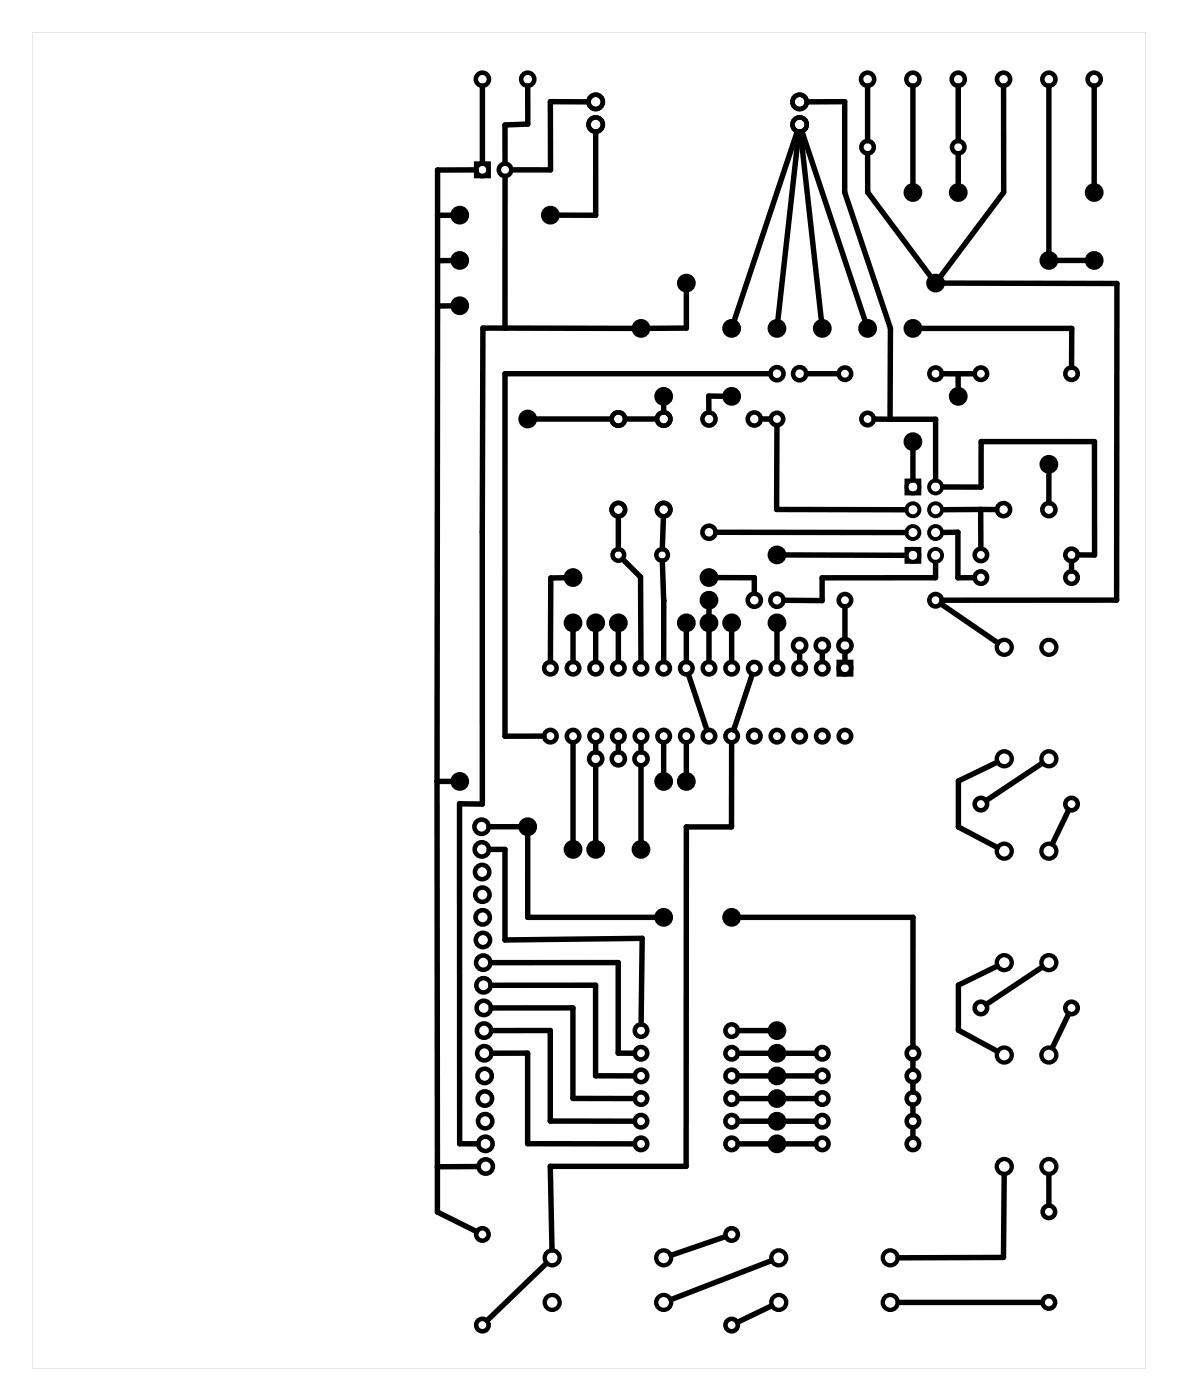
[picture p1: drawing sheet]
<svg xmlns="http://www.w3.org/2000/svg" width="132mm" height="157mm" viewBox="0 0 132 157" stroke-linecap="round" stroke-linejoin="round" font-family="sans-serif">
<path d="M3.6 3.6h124.8v149.8h-124.8zM3.6 3.6v149.8h124.8v-149.8z" fill="#000"/>
<g fill="none" stroke="#000" stroke-width=".51">
<path d="M53.4 18.3h1.4v1.4h-1.4zM94 74.2h1.4v1.4h-1.4z"/>
<circle cx="54.1" cy="19" r=".7"/>
<circle cx="54.1" cy="8.9" r=".74"/>
<circle cx="56.6" cy="19" r=".7"/>
<circle cx="59.2" cy="8.9" r=".74"/>
<circle cx="66.8" cy="11.4" r=".8"/>
<circle cx="66.8" cy="14" r=".8"/>
<circle cx="89.6" cy="11.4" r=".8"/>
<circle cx="89.6" cy="14" r=".8"/>
<circle cx="97.3" cy="16.5" r=".7"/>
<circle cx="97.3" cy="8.9" r=".74"/>
<circle cx="102.3" cy="8.9" r=".74"/>
<circle cx="107.4" cy="16.5" r=".7"/>
<circle cx="107.4" cy="8.9" r=".74"/>
<circle cx="112.5" cy="8.9" r=".74"/>
<circle cx="117.6" cy="8.9" r=".74"/>
<circle cx="122.7" cy="8.9" r=".74"/>
<circle cx="69.3" cy="47" r=".75"/>
<circle cx="69.3" cy="57.1" r=".75"/>
<circle cx="74.4" cy="47" r=".75"/>
<circle cx="74.4" cy="57.1" r=".75"/>
<circle cx="79.5" cy="59.7" r=".74"/>
<circle cx="79.5" cy="47" r=".74"/>
<circle cx="84.6" cy="47" r=".74"/>
<circle cx="87.1" cy="47" r=".7"/>
<circle cx="87.1" cy="41.9" r=".74"/>
<circle cx="89.6" cy="41.9" r=".74"/>
<circle cx="94.7" cy="41.9" r=".7"/>
<circle cx="97.3" cy="47" r=".7"/>
<circle cx="104.9" cy="41.9" r=".7"/>
<circle cx="110" cy="41.9" r=".7"/>
<circle cx="112.5" cy="57.1" r=".74"/>
<circle cx="117.6" cy="57.1" r=".74"/>
<circle cx="120.1" cy="41.9" r=".7"/>
<circle cx="61.7" cy="74.9" r=".7"/>
<circle cx="64.2" cy="74.9" r=".7"/>
<circle cx="66.8" cy="74.9" r=".7"/>
<circle cx="69.3" cy="74.9" r=".7"/>
<circle cx="71.9" cy="74.9" r=".7"/>
<circle cx="74.4" cy="74.9" r=".7"/>
<circle cx="76.9" cy="74.9" r=".7"/>
<circle cx="79.5" cy="74.9" r=".7"/>
<circle cx="82" cy="74.9" r=".7"/>
<circle cx="84.6" cy="74.9" r=".7"/>
<circle cx="84.6" cy="67.3" r=".74"/>
<circle cx="87.1" cy="74.9" r=".7"/>
<circle cx="87.1" cy="67.3" r=".74"/>
<circle cx="89.6" cy="72.4" r=".74"/>
<circle cx="89.6" cy="74.9" r=".7"/>
<circle cx="92.2" cy="72.4" r=".74"/>
<circle cx="92.2" cy="74.9" r=".7"/>
<circle cx="94.7" cy="72.4" r=".74"/>
<circle cx="94.7" cy="74.9" r=".7"/>
<circle cx="94.7" cy="67.3" r=".7"/>
<circle cx="104.9" cy="67.3" r=".7"/>
<circle cx="110" cy="64.8" r=".7"/>
<circle cx="110" cy="62.2" r=".7"/>
<circle cx="120.1" cy="64.8" r=".7"/>
<circle cx="120.1" cy="62.2" r=".7"/>
<circle cx="54" cy="92.7" r=".8"/>
<circle cx="54" cy="95.2" r=".8"/>
<circle cx="54" cy="97.8" r=".8"/>
<circle cx="61.7" cy="82.5" r=".7"/>
<circle cx="64.2" cy="82.5" r=".7"/>
<circle cx="66.8" cy="82.5" r=".7"/>
<circle cx="66.8" cy="85.1" r=".74"/>
<circle cx="69.3" cy="82.5" r=".7"/>
<circle cx="69.3" cy="85.1" r=".74"/>
<circle cx="71.9" cy="82.5" r=".7"/>
<circle cx="71.9" cy="85.1" r=".74"/>
<circle cx="74.4" cy="82.5" r=".7"/>
<circle cx="76.9" cy="82.5" r=".7"/>
<circle cx="79.5" cy="82.5" r=".7"/>
<circle cx="82" cy="82.5" r=".7"/>
<circle cx="84.6" cy="82.5" r=".7"/>
<circle cx="87.1" cy="82.5" r=".7"/>
<circle cx="89.6" cy="82.5" r=".7"/>
<circle cx="92.2" cy="82.5" r=".7"/>
<circle cx="94.7" cy="82.5" r=".7"/>
<circle cx="110" cy="90.2" r=".7"/>
<circle cx="120.1" cy="90.2" r=".7"/>
<circle cx="54.1" cy="100.3" r=".8"/>
<circle cx="54.1" cy="102.9" r=".8"/>
<circle cx="54.1" cy="105.4" r=".8"/>
<circle cx="54.2" cy="107.9" r=".8"/>
<circle cx="54.2" cy="110.5" r=".8"/>
<circle cx="54.2" cy="113" r=".8"/>
<circle cx="54.3" cy="115.6" r=".8"/>
<circle cx="54.3" cy="118.1" r=".8"/>
<circle cx="71.9" cy="115.6" r=".7"/>
<circle cx="71.9" cy="118.1" r=".7"/>
<circle cx="82" cy="118.1" r=".7"/>
<circle cx="82" cy="115.6" r=".7"/>
<circle cx="92.2" cy="118.1" r=".7"/>
<circle cx="102.3" cy="118.1" r=".7"/>
<circle cx="110" cy="113" r=".7"/>
<circle cx="120.1" cy="113" r=".7"/>
<circle cx="54.1" cy="138.4" r=".7"/>
<circle cx="54.3" cy="120.6" r=".8"/>
<circle cx="54.4" cy="123.2" r=".8"/>
<circle cx="54.4" cy="125.7" r=".8"/>
<circle cx="54.4" cy="128.3" r=".8"/>
<circle cx="54.4" cy="130.8" r=".8"/>
<circle cx="71.9" cy="123.2" r=".7"/>
<circle cx="71.9" cy="120.6" r=".7"/>
<circle cx="71.9" cy="125.7" r=".7"/>
<circle cx="71.9" cy="128.3" r=".7"/>
<circle cx="82" cy="120.6" r=".7"/>
<circle cx="82" cy="123.2" r=".7"/>
<circle cx="82" cy="125.7" r=".7"/>
<circle cx="82" cy="128.3" r=".7"/>
<circle cx="82" cy="138.4" r=".7"/>
<circle cx="92.2" cy="120.6" r=".7"/>
<circle cx="92.2" cy="128.3" r=".7"/>
<circle cx="92.2" cy="123.2" r=".7"/>
<circle cx="92.2" cy="125.7" r=".7"/>
<circle cx="102.3" cy="123.2" r=".7"/>
<circle cx="102.3" cy="125.7" r=".7"/>
<circle cx="102.3" cy="128.3" r=".7"/>
<circle cx="102.3" cy="120.6" r=".7"/>
<circle cx="117.6" cy="135.9" r=".7"/>
<circle cx="54.1" cy="148.6" r=".7"/>
<circle cx="82" cy="148.6" r=".7"/>
<circle cx="117.6" cy="146" r=".7"/>
</g>
<g fill="none" stroke="#000" stroke-width="1" stroke-linecap="butt">
<circle cx="51.5" cy="24.1" r=".55"/>
<circle cx="51.5" cy="34.3" r=".55"/>
<circle cx="51.5" cy="29.2" r=".55"/>
<circle cx="61.7" cy="24.1" r=".55"/>
<circle cx="71.9" cy="36.8" r=".55"/>
<circle cx="76.9" cy="31.7" r=".55"/>
<circle cx="82" cy="36.8" r=".55"/>
<circle cx="87.1" cy="36.8" r=".55"/>
<circle cx="92.2" cy="36.8" r=".55"/>
<circle cx="97.3" cy="36.8" r=".55"/>
<circle cx="102.3" cy="36.8" r=".55"/>
<circle cx="102.3" cy="21.6" r=".55"/>
<circle cx="104.9" cy="31.7" r=".55"/>
<circle cx="107.4" cy="21.6" r=".55"/>
<circle cx="117.6" cy="29.2" r=".55"/>
<circle cx="122.7" cy="21.6" r=".55"/>
<circle cx="122.7" cy="29.2" r=".55"/>
<circle cx="59.2" cy="47" r=".55"/>
<circle cx="74.4" cy="44.4" r=".55"/>
<circle cx="82" cy="44.4" r=".55"/>
<circle cx="102.3" cy="49.5" r=".55"/>
<circle cx="107.4" cy="44.4" r=".55"/>
<circle cx="117.6" cy="52.1" r=".55"/>
<circle cx="64.2" cy="64.8" r=".55"/>
<circle cx="64.2" cy="69.8" r=".55"/>
<circle cx="66.8" cy="69.8" r=".55"/>
<circle cx="69.3" cy="69.8" r=".55"/>
<circle cx="76.9" cy="69.8" r=".55"/>
<circle cx="79.5" cy="67.3" r=".55"/>
<circle cx="79.5" cy="69.8" r=".55"/>
<circle cx="79.5" cy="64.8" r=".55"/>
<circle cx="82" cy="69.8" r=".55"/>
<circle cx="87.1" cy="62.2" r=".55"/>
<circle cx="87.1" cy="69.8" r=".55"/>
<circle cx="51.5" cy="87.6" r=".55"/>
<circle cx="59.2" cy="92.7" r=".55"/>
<circle cx="64.2" cy="95.2" r=".55"/>
<circle cx="66.8" cy="95.2" r=".55"/>
<circle cx="71.9" cy="95.2" r=".55"/>
<circle cx="74.4" cy="87.6" r=".55"/>
<circle cx="76.9" cy="87.6" r=".55"/>
<circle cx="74.4" cy="102.9" r=".55"/>
<circle cx="82" cy="102.9" r=".55"/>
<circle cx="87.1" cy="118.1" r=".55"/>
<circle cx="87.1" cy="115.6" r=".55"/>
<circle cx="87.1" cy="128.3" r=".55"/>
<circle cx="87.1" cy="120.6" r=".55"/>
<circle cx="87.1" cy="123.2" r=".55"/>
<circle cx="87.1" cy="125.7" r=".55"/>
</g>
<g fill="none" stroke="#000" stroke-width=".48">
<circle cx="112.6" cy="72.6" r=".84"/>
<circle cx="117.6" cy="72.6" r=".84"/>
<circle cx="112.6" cy="85.1" r=".84"/>
<circle cx="112.6" cy="95.4" r=".84"/>
<circle cx="117.6" cy="85.1" r=".84"/>
<circle cx="117.6" cy="95.4" r=".84"/>
<circle cx="112.6" cy="107.9" r=".84"/>
<circle cx="112.6" cy="118.3" r=".84"/>
<circle cx="117.6" cy="107.9" r=".84"/>
<circle cx="117.6" cy="118.3" r=".84"/>
<circle cx="112.6" cy="130.8" r=".84"/>
<circle cx="117.6" cy="130.8" r=".84"/>
<circle cx="61.9" cy="141" r=".84"/>
<circle cx="61.9" cy="146" r=".84"/>
<circle cx="74.4" cy="141" r=".84"/>
<circle cx="74.4" cy="146" r=".84"/>
<circle cx="87.3" cy="141" r=".84"/>
<circle cx="87.3" cy="146" r=".84"/>
<circle cx="99.8" cy="141" r=".84"/>
<circle cx="99.8" cy="146" r=".84"/>
</g>
<g fill="none" stroke="#000" stroke-width=".43">
<path d="M101.6 53.9h1.5v1.4h-1.5zM101.6 61.5h1.5v1.5h-1.5z"/>
<circle cx="102.3" cy="57.2" r=".73"/>
<circle cx="102.3" cy="59.7" r=".73"/>
<circle cx="102.3" cy="54.6" r=".73"/>
<circle cx="104.9" cy="57.2" r=".73"/>
<circle cx="104.9" cy="59.7" r=".73"/>
<circle cx="104.9" cy="54.6" r=".73"/>
<circle cx="102.3" cy="62.3" r=".73"/>
<circle cx="104.9" cy="62.3" r=".73"/>
</g>
<g fill="none" stroke="#000" stroke-width=".5">
<circle cx="69.3" cy="62.2" r=".65"/>
<circle cx="74.2" cy="62.2" r=".65"/>
</g>
<g fill="none" stroke="#000" stroke-width=".61">
<path d="M53.3 19l-4.3 .1v15.2M54.1 9.6v8.7M56.6 19.8v17M59.2 9.6v4.3l-2.6 .1v4.3M65.9 11.4h-4.2v7.7l-4.4-.1M66.8 14.8v9.3h-4.8M89.4 14.8l-7.3 21.7M89.5 14.8l-2.4 21.7M89.7 14.8l2.4 21.7M89.9 14.8l7.3 21.7M90.5 11.4h4.2v10.2l5.1 15.2v10.2M97.3 9.6v6.2"/>
<path d="M97.3 17.2v4.4l7.4 9.9M102.3 9.6v11.7M107.4 9.6v6.2M107.4 17.2v4.1M112.5 9.6v12l-7.4 9.9M117.6 9.6v19.3M122.7 9.6v11.7M49 34.3v53.3M51.2 24.1h-2.2M51.2 29.2h-2.2M51.2 34.3h-2.2M56.6 36.8h14.9"/>
<path d="M56.6 36.8h-2.5v53.4l-2.6-.1v38.2h2.1M76.9 32.1v4.7h-4.7M102.7 36.8h17.4v4.4M105.2 31.7l20 .1M117.9 29.2h4.4M125.2 31.8v35.5h-19.6M59.5 47h9M69.3 57.9v3.6M70.1 47h3.5M74.4 57.9l-.2 3.6M74.4 44.8v1.4M80.2 59.7h21.3"/>
<path d="M81.7 44.4h-2.3l.1 1.8M85.3 47h1.1M86.3 41.9h-29.7v40.7l4.4-.1M87.1 47.7v9.4l14.4 .1M90.4 41.9h3.6M98 47h1.8M99.8 47h5.1v6.8M102.3 49.9v3.9M105.6 41.9h1.8M105.7 54.6h4.3v-5.1h12.7v12.7h-1.9M105.7 59.7h1.7v5.1h1.8M107.4 41.9v2.2"/>
<path d="M109.2 41.9h-1.8M109.9 57.1l-4.2 .1M109.9 57.1h1.8M109.9 57.1l.1 4.4M117.6 52.4v4M63.9 64.8h-2.2v9.4M64.2 70.2v4M66.8 70.2v4M69.3 70.2v4M69.8 62.7l2 2 .1 9.5M74.2 62.9l.2 4.4v6.9M76.9 70.2v4"/>
<path d="M77.2 75.6l2 6.3M79.5 67.6v1.9M79.5 70.2v4M79.8 64.8h4.8v1.7M82 70.2v4M84.3 75.6l-2.1 6.3M87.1 70.2v4M87.4 62.2l14.1 .1M89.6 73.1v1.1M92.2 73.1v1.1M94.7 68v3.6M94.7 73.1v1.1"/>
<path d="M104.9 63.1v1.7h-12.7v2.5h-4.3M105.5 67.7l6.3 4.4M120.1 63v1M49 87.6h2.2M49 87.6v43.2M54.8 95.2h1.8v10.2l15.4-.2-.1 9.6M58.8 92.7h-4M59.2 93v9.9h14.9M64.2 83.3v11.6M66.8 83.3v1M66.8 85.8v9.1M69.3 83.3v1"/>
<path d="M71.9 83.3v1M71.9 85.8v9.1M74.4 83.3v4M76.9 83.3v4M82 83.3v9.4h-5.1v38.1M111.8 85.5l-4.4 2.1v5.1l4.4 2.3M116.8 85.6l-6.2 4.2M119.8 90.8l-1.8 3.8M55 107.9h14.3v10.2h1.8M55 110.5h11.8v10.1h4.3M55.1 113h9.1v10.2h6.9M55.1 115.6h6.6v10.1h9.4"/>
<path d="M55.1 118.1h4v10.1l12 .1M82.3 102.9h20v14.5M82.7 115.6h4.1M82.7 118.1h4.1M87.4 118.1h4M102.3 118.8v1.1M111.8 108.3l-4.4 2.2v5l4.4 2.4M116.8 108.4l-6.2 4.2M119.8 113.7l-1.8 3.8M49 130.8v5.1l4.4 2.2M53.6 130.8h-4.6M61.7 130.8l.2 9.4"/>
<path d="M76.9 130.8h-15.2M81.3 138.7l-6.1 2.1M82.7 128.3h4.1M82.7 125.7h4.1M82.7 123.2h4.1M82.7 120.6h4.1M87.4 128.3h4M87.4 125.7h4M87.4 123.2h4M87.4 120.6h4M102.3 121.4v1.1M102.3 123.9v1.1"/>
<path d="M102.3 126.5v1M112.6 131.7l-.1 9.3h-11.8M117.6 131.7v3.5M61.3 141.7l-6.7 6.4M86.5 141.4l-11.3 4.3M86.5 146.4l-3.8 1.9M100.7 146h16.1"/>
</g>
</svg>
